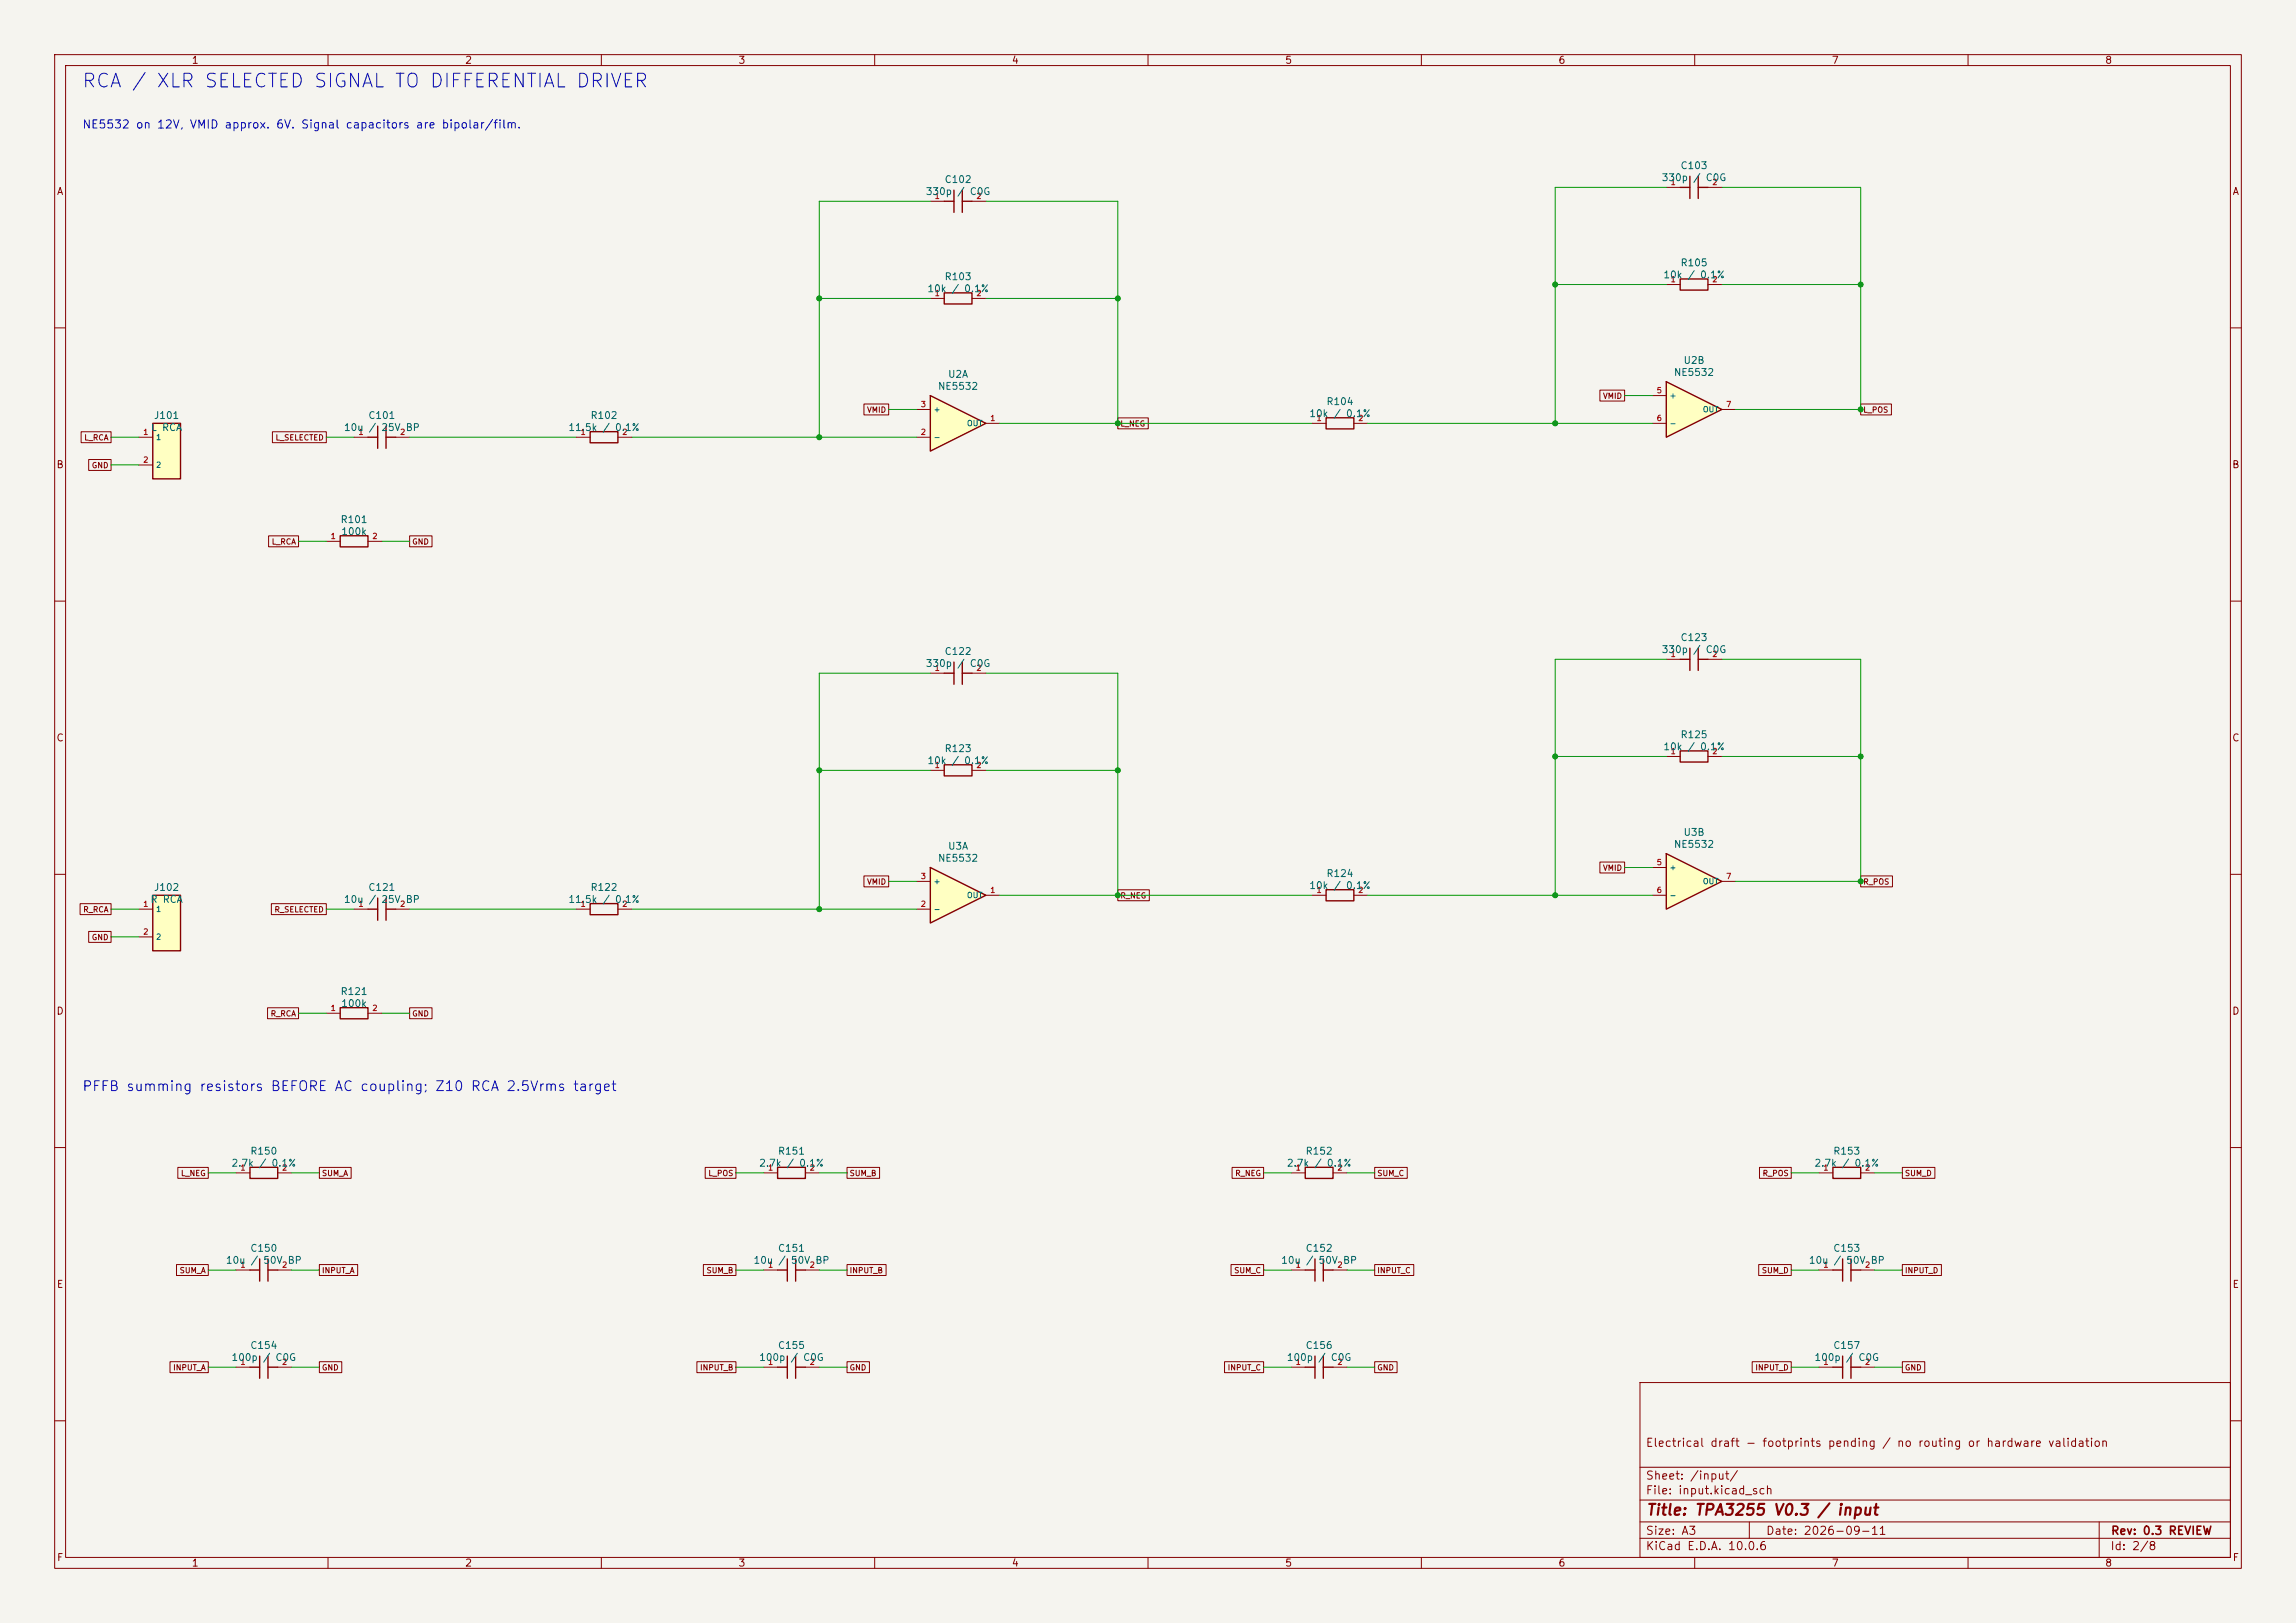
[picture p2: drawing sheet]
<svg xmlns="http://www.w3.org/2000/svg" width="420mm" height="297mm" viewBox="0 0 420 297" stroke-linecap="round" stroke-linejoin="round" font-family="sans-serif">
<defs><g id="words">
<text font-size="2.5" fill="#0000c2" x="14.9" y="16.7">RCA / XLR SELECTED SIGNAL TO DIFFERENTIAL DRIVER</text>
<text font-size="2" fill="#840000" x="301" y="277.8">Title: TPA3255 V0.3 / input</text>
<text font-size="1.8" fill="#0000c2" x="14.9" y="200.1">PFFB summing resistors BEFORE AC coupling; Z10 RCA 2.5Vrms target</text>
<text font-size="1.5" fill="#0000c2" x="15" y="23.9">NE5532 on 12V, VMID approx. 6V. Signal capacitors are bipolar/film.</text>
<g font-size="1.5" fill="#840000">
<text x="300.9" y="265.1">Electrical draft - footprints pending / no routing or hardware validation</text>
<text x="300.9" y="273.8">File: input.kicad_sch</text>
<text x="300.9" y="271.1">Sheet: /input/</text>
<text x="300.9" y="281.2">Size: A3</text>
<text x="322.9" y="281.2">Date: 2026-09-11</text>
<text x="386" y="281.2">Rev: 0.3 REVIEW</text>
<text x="300.9" y="284">KiCad E.D.A. 10.0.6</text>
<text x="385.9" y="284">Id: 2/8</text>
</g>
<g font-size="1.3" fill="#840000">
<text x="35" y="12">1</text>
<text x="85" y="12">2</text>
<text x="135" y="12">3</text>
<text x="185" y="12">4</text>
<text x="235" y="12">5</text>
<text x="285" y="12">6</text>
<text x="335" y="12">7</text>
<text x="385" y="12">8</text>
<text x="10.3" y="36">A</text>
<text x="408.3" y="36">A</text>
<text x="10.2" y="86">B</text>
<text x="408.2" y="86">B</text>
<text x="10.2" y="136">C</text>
<text x="408.2" y="136">C</text>
<text x="10.2" y="186">D</text>
<text x="408.2" y="186">D</text>
<text x="10.3" y="236">E</text>
<text x="408.3" y="236">E</text>
<text x="10.3" y="286">F</text>
<text x="35" y="287">1</text>
<text x="85" y="287">2</text>
<text x="135" y="287">3</text>
<text x="185" y="287">4</text>
<text x="235" y="287">5</text>
<text x="285" y="287">6</text>
<text x="335" y="287">7</text>
<text x="385" y="287">8</text>
<text x="408.3" y="286">F</text>
</g>
<g font-size="1.3" fill="#006464">
<text x="169.2" y="36">330p</text>
<text x="172.7" y="33.8">C102</text>
<text x="175" y="36">/ C0G</text>
<text x="303.9" y="33.5">330p</text>
<text x="307.3" y="31.3">C103</text>
<text x="309.6" y="33.5">/ C0G</text>
<text x="169.5" y="53.8">10k / 0.1%</text>
<text x="172.7" y="51.6">R103</text>
<text x="304.2" y="51.2">10k / 0.1%</text>
<text x="307.3" y="49">R105</text>
<text x="171.5" y="71.6">NE5532</text>
<text x="173.3" y="69.4">U2A</text>
<text x="306.1" y="69.1">NE5532</text>
<text x="307.8" y="66.9">U2B</text>
<text x="28.1" y="77">J101</text>
<text x="67.3" y="77">C101</text>
<text x="107.9" y="77">R102</text>
<text x="239.4" y="76.6">10k / 0.1%</text>
<text x="242.5" y="74.4">R104</text>
<text x="27.5" y="79.2">L RCA</text>
<text x="62.8" y="79.2">10u /</text>
<text x="69.6" y="79.2">25V BP</text>
<text x="103.9" y="79.2">11.5k / 0.1%</text>
<text x="62.2" y="96">R101</text>
<text x="62.3" y="98.2">100k</text>
<text x="303.9" y="119.8">330p</text>
<text x="307.3" y="117.6">C123</text>
<text x="309.6" y="119.8">/ C0G</text>
<text x="169.2" y="122.4">330p</text>
<text x="172.7" y="120.2">C122</text>
<text x="175" y="122.4">/ C0G</text>
<text x="172.7" y="137.9">R123</text>
<text x="304.2" y="137.6">10k / 0.1%</text>
<text x="307.3" y="135.4">R125</text>
<text x="169.5" y="140.1">10k / 0.1%</text>
<text x="173.3" y="155.8">U3A</text>
<text x="306.1" y="155.5">NE5532</text>
<text x="307.8" y="153.3">U3B</text>
<text x="171.5" y="158">NE5532</text>
<text x="242.5" y="160.8">R124</text>
<text x="27.4" y="165.5">R RCA</text>
<text x="28.1" y="163.3">J102</text>
<text x="62.8" y="165.5">10u /</text>
<text x="67.3" y="163.3">C121</text>
<text x="69.6" y="165.5">25V BP</text>
<text x="103.9" y="165.5">11.5k / 0.1%</text>
<text x="107.9" y="163.3">R122</text>
<text x="239.4" y="163">10k / 0.1%</text>
<text x="62.2" y="182.4">R121</text>
<text x="62.3" y="184.6">100k</text>
<text x="42.2" y="213.8">2.7k / 0.1%</text>
<text x="45.7" y="211.6">R150</text>
<text x="138.8" y="213.8">2.7k / 0.1%</text>
<text x="142.2" y="211.6">R151</text>
<text x="235.3" y="213.8">2.7k / 0.1%</text>
<text x="238.7" y="211.6">R152</text>
<text x="331.8" y="213.8">2.7k / 0.1%</text>
<text x="335.2" y="211.6">R153</text>
<text x="41.2" y="231.6">10u /</text>
<text x="45.7" y="229.4">C150</text>
<text x="48" y="231.6">50V BP</text>
<text x="137.7" y="231.6">10u /</text>
<text x="142.2" y="229.4">C151</text>
<text x="144.6" y="231.6">50V BP</text>
<text x="234.2" y="231.6">10u /</text>
<text x="238.7" y="229.4">C152</text>
<text x="241.1" y="231.6">50V BP</text>
<text x="330.8" y="231.6">10u /</text>
<text x="335.2" y="229.4">C153</text>
<text x="337.6" y="231.6">50V BP</text>
<text x="42.2" y="249.4">100p</text>
<text x="45.7" y="247.2">C154</text>
<text x="48" y="249.4">/ C0G</text>
<text x="138.8" y="249.4">100p</text>
<text x="142.2" y="247.2">C155</text>
<text x="144.5" y="249.4">/ C0G</text>
<text x="235.3" y="249.4">100p</text>
<text x="238.7" y="247.2">C156</text>
<text x="241" y="249.4">/ C0G</text>
<text x="331.8" y="249.4">100p</text>
<text x="335.2" y="247.2">C157</text>
<text x="337.5" y="249.4">/ C0G</text>
</g>
<g font-size="1" fill="#a90000">
<text x="305.5" y="34.1">1</text>
<text x="313.1" y="34.1">2</text>
<text x="170.9" y="36.6">1</text>
<text x="178.5" y="36.6">2</text>
<text x="305.5" y="51.9">1</text>
<text x="313.1" y="51.9">2</text>
<text x="170.9" y="54.4">1</text>
<text x="178.5" y="54.4">2</text>
<text x="168.3" y="74.7">3</text>
<text x="181" y="77.3">1</text>
<text x="240.7" y="77.3">1</text>
<text x="248.3" y="77.3">2</text>
<text x="303" y="72.2">5</text>
<text x="303" y="77.3">6</text>
<text x="315.7" y="74.7">7</text>
<text x="26.1" y="79.8">1</text>
<text x="65.5" y="79.8">1</text>
<text x="73.1" y="79.8">2</text>
<text x="106.1" y="79.8">1</text>
<text x="113.7" y="79.8">2</text>
<text x="168.3" y="79.8">2</text>
<text x="26.1" y="84.9">2</text>
<text x="60.4" y="98.9">1</text>
<text x="68" y="98.9">2</text>
<text x="170.9" y="123">1</text>
<text x="178.5" y="123">2</text>
<text x="305.5" y="120.5">1</text>
<text x="313.1" y="120.5">2</text>
<text x="170.9" y="140.8">1</text>
<text x="178.5" y="140.8">2</text>
<text x="305.5" y="138.2">1</text>
<text x="313.1" y="138.2">2</text>
<text x="168.3" y="161.1">3</text>
<text x="303" y="158.6">5</text>
<text x="315.7" y="161.1">7</text>
<text x="26.1" y="166.2">1</text>
<text x="65.5" y="166.2">1</text>
<text x="73.1" y="166.2">2</text>
<text x="106.1" y="166.2">1</text>
<text x="113.7" y="166.2">2</text>
<text x="168.3" y="166.2">2</text>
<text x="181" y="163.6">1</text>
<text x="240.7" y="163.6">1</text>
<text x="248.3" y="163.6">2</text>
<text x="303" y="163.6">6</text>
<text x="26.1" y="171.3">2</text>
<text x="60.4" y="185.2">1</text>
<text x="68" y="185.2">2</text>
<text x="43.9" y="214.4">1</text>
<text x="51.5" y="214.4">2</text>
<text x="140.4" y="214.4">1</text>
<text x="148" y="214.4">2</text>
<text x="236.9" y="214.4">1</text>
<text x="244.5" y="214.4">2</text>
<text x="333.4" y="214.4">1</text>
<text x="341.1" y="214.4">2</text>
<text x="43.9" y="232.2">1</text>
<text x="51.5" y="232.2">2</text>
<text x="140.4" y="232.2">1</text>
<text x="148" y="232.2">2</text>
<text x="236.9" y="232.2">1</text>
<text x="244.5" y="232.2">2</text>
<text x="333.4" y="232.2">1</text>
<text x="341.1" y="232.2">2</text>
<text x="43.9" y="250">1</text>
<text x="51.5" y="250">2</text>
<text x="140.4" y="250">1</text>
<text x="148" y="250">2</text>
<text x="236.9" y="250">1</text>
<text x="244.5" y="250">2</text>
<text x="333.4" y="250">1</text>
<text x="341.1" y="250">2</text>
</g>
<g font-size="1" fill="#840000">
<text x="158.5" y="75.8">VMID</text>
<text x="293.1" y="73.2">VMID</text>
<text x="340.7" y="75.8">L_POS</text>
<text x="15.3" y="80.8">L_RCA</text>
<text x="50.3" y="80.8">L_SELECTED</text>
<text x="204.8" y="78.3">L_NEG</text>
<text x="16.7" y="85.9">GND</text>
<text x="49.6" y="99.9">L_RCA</text>
<text x="75.3" y="99.9">GND</text>
<text x="293.1" y="159.6">VMID</text>
<text x="15.1" y="167.2">R_RCA</text>
<text x="50.1" y="167.2">R_SELECTED</text>
<text x="158.5" y="162.1">VMID</text>
<text x="204.8" y="164.7">R_NEG</text>
<text x="340.7" y="162.1">R_POS</text>
<text x="16.7" y="172.3">GND</text>
<text x="49.4" y="186.2">R_RCA</text>
<text x="75.3" y="186.2">GND</text>
<text x="33" y="215.5">L_NEG</text>
<text x="58.8" y="215.5">SUM_A</text>
<text x="129.5" y="215.5">L_POS</text>
<text x="155.3" y="215.5">SUM_B</text>
<text x="225.9" y="215.5">R_NEG</text>
<text x="251.8" y="215.5">SUM_C</text>
<text x="322.3" y="215.5">R_POS</text>
<text x="348.4" y="215.5">SUM_D</text>
<text x="32.8" y="233.2">SUM_A</text>
<text x="58.8" y="233.2">INPUT_A</text>
<text x="129.1" y="233.2">SUM_B</text>
<text x="155.3" y="233.2">INPUT_B</text>
<text x="225.7" y="233.2">SUM_C</text>
<text x="251.8" y="233.2">INPUT_C</text>
<text x="322.2" y="233.2">SUM_D</text>
<text x="348.4" y="233.2">INPUT_D</text>
<text x="31.6" y="251">INPUT_A</text>
<text x="58.8" y="251">GND</text>
<text x="127.9" y="251">INPUT_B</text>
<text x="155.3" y="251">GND</text>
<text x="224.5" y="251">INPUT_C</text>
<text x="251.8" y="251">GND</text>
<text x="321" y="251">INPUT_D</text>
<text x="348.4" y="251">GND</text>
</g>
<g font-size="1" fill="#006464">
<text x="170.7" y="75.7">+</text>
<text x="305.3" y="73.1">+</text>
<text x="311.4" y="75.7">OUT</text>
<text x="28.4" y="80.8">1</text>
<text x="170.7" y="80.8">-</text>
<text x="176.8" y="78.2">OUT</text>
<text x="305.3" y="78.2">-</text>
<text x="28.4" y="85.8">2</text>
<text x="305.3" y="159.5">+</text>
<text x="28.4" y="167.1">1</text>
<text x="170.7" y="167.1">-</text>
<text x="170.7" y="162">+</text>
<text x="176.8" y="164.6">OUT</text>
<text x="305.3" y="164.6">-</text>
<text x="311.4" y="162">OUT</text>
<text x="28.4" y="172.2">2</text>
</g>
</g></defs>
<path d="M0 0h420v297h-420z" fill="#f5f4ef" stroke="#f5f4ef" stroke-width=".18"/>
<g fill="none" stroke="#840000" stroke-width=".18">
<path d="M10 10h400v277h-400zM12 12h396v273h-396zM60 10v2M110 10v2M160 10v2M210 10v2M260 10v2M310 10v2M360 10v2M10 60h2M408 60h2M10 110h2"/>
<path d="M408 110h2M10 160h2M408 160h2M10 210h2M408 210h2M300 253h108v32h-108zM10 260h2M300 278.5h108M300 274.5h108M300 268.5h108M320 278.5v3M384 278.5v6.5"/>
<path d="M408 260h2M60 285v2M110 285v2M160 285v2M210 285v2M260 285v2M300 281.5h108M310 285v2M360 285v2"/>
</g>
<path d="M170.2 72.4l10.1 5.1-10.1 5.1z" fill="#ffffc2"/>
<path d="M170.2 72.4l10.1 5.1-10.1 5.1zM67.3 166.4h1.8M69.1 164.3v4.1M70.6 166.4h1.8M70.6 164.3v4.1" fill="none" stroke="#840000" stroke-width=".25"/>
<path d="M167.6 74.9h2.6M180.3 77.5h2.6M167.6 80h2.6M64.8 166.4h2.5M72.4 166.4h2.5" fill="none" stroke="#840000" stroke-width=".18"/>
<path d="M27.9 77.5h5.1v10.1h-5.1z" fill="#ffffc2"/>
<path d="M27.9 77.5h5.1v10.1h-5.1zM142.2 232.4h1.8M144 230.4v4M145.5 232.4h1.8M145.5 230.4v4" fill="none" stroke="#840000" stroke-width=".25"/>
<path d="M25.4 80h2.5M25.4 85.1h2.5M139.7 232.4h2.5M147.3 232.4h2.6" fill="none" stroke="#840000" stroke-width=".18"/>
<path d="M27.9 163.8h5.1v10.2h-5.1z" fill="#ffffc2"/>
<g fill="none" stroke="#840000" stroke-width=".25">
<path d="M172.7 36.8h1.8M174.5 34.8v4.1M176 36.8h1.8M176 34.8v4.1M172.7 53.6h5.1v2h-5.1zM242.6 76.5h5v2h-5zM309.1 118.6v4.1M310.6 118.6v4.1M172.7 123.2h1.8M174.5 121.2v4M176 121.2v4M176 123.2h1.8"/>
<path d="M307.3 120.7h1.8M310.6 120.7h1.8M27.9 163.8h5.1v10.2h-5.1zM107.9 165.4h5.1v2h-5.1zM62.2 184.4h5.1v2h-5.1zM142.2 213.6h5.1v2h-5.1zM45.7 250.2h1.8M47.5 248.2v4M49 250.2h1.8M49 248.2v4M335.3 250.2h1.8M337.1 248.2v4"/>
<path d="M338.6 250.2h1.8M338.6 248.2v4"/>
</g>
<g fill="none" stroke="#840000" stroke-width=".18">
<path d="M170.2 36.8h2.5M177.8 36.8h2.5M170.2 54.6h2.5M177.8 54.6h2.5M240 77.5h2.6M247.6 77.5h2.6M170.2 123.2h2.5M177.8 123.2h2.5M304.8 120.7h2.5M312.4 120.7h2.6M25.4 166.4h2.5M25.4 171.5h2.5"/>
<path d="M105.4 166.4h2.5M113 166.4h2.6M59.7 185.4h2.5M67.3 185.4h2.5M139.7 214.6h2.5M147.3 214.6h2.6M43.2 250.2h2.5M50.8 250.2h2.5M332.7 250.2h2.6M340.4 250.2h2.5"/>
</g>
<path d="M304.8 156.2l10.2 5.1-10.2 5.1z" fill="#ffffc2"/>
<path d="M307.3 137.4h5.1v2h-5.1zM304.8 156.2l10.2 5.1-10.2 5.1zM45.7 213.6h5.1v2h-5.1z" fill="none" stroke="#840000" stroke-width=".25"/>
<path d="M304.8 138.4h2.5M312.4 138.4h2.6M302.3 158.8h2.5M302.3 163.8h2.5M315 161.3h2.5M43.2 214.6h2.5M50.8 214.6h2.5" fill="none" stroke="#840000" stroke-width=".18"/>
<path d="M170.2 158.8l10.1 5-10.1 5.1z" fill="#ffffc2"/>
<g fill="none" stroke="#840000" stroke-width=".25">
<path d="M307.3 34.3h1.8M309.1 32.3v4M310.6 34.3h1.8M310.6 32.3v4M69.1 78v4M70.6 78v4M62.2 98h5.1v2.1h-5.1zM67.3 80h1.8M70.6 80h1.8M172.7 140h5.1v2h-5.1zM170.2 158.8l10.1 5-10.1 5.1zM242.6 162.8h5v2h-5z"/>
<path d="M238.8 213.6h5v2h-5zM335.3 213.6h5.1v2h-5.1zM45.7 232.4h1.8M47.5 230.4v4M49 232.4h1.8M49 230.4v4M238.8 232.4h1.7M240.5 230.4v4M242.1 232.4h1.7M242.1 230.4v4M335.3 232.4h1.8M337.1 230.4v4"/>
<path d="M338.6 232.4h1.8M338.6 230.4v4M238.8 250.2h1.7M240.5 248.2v4M242.1 248.2v4M242.1 250.2h1.7"/>
</g>
<g fill="none" stroke="#840000" stroke-width=".18">
<path d="M304.8 34.3h2.5M312.4 34.3h2.6M59.7 99.1h2.5M64.8 80h2.5M67.3 99.1h2.5M72.4 80h2.5M170.2 141h2.5M177.8 141h2.5M167.6 166.4h2.6M167.6 161.3h2.6M180.3 163.8h2.6M240 163.8h2.6"/>
<path d="M247.6 163.8h2.6M236.2 214.6h2.6M243.8 214.6h2.6M332.7 214.6h2.6M340.4 214.6h2.5M43.2 232.4h2.5M50.8 232.4h2.5M236.2 232.4h2.6M243.8 232.4h2.6M332.7 232.4h2.6M340.4 232.4h2.5M236.2 250.2h2.6"/>
<path d="M243.8 250.2h2.6"/>
</g>
<path d="M304.8 69.9l10.2 5-10.2 5.1z" fill="#ffffc2"/>
<path d="M307.3 51.1h5.1v2h-5.1zM107.9 79h5.1v2h-5.1zM304.8 69.9l10.2 5-10.2 5.1zM142.2 250.2h1.8M144 248.2v4M145.5 250.2h1.8M145.5 248.2v4" fill="none" stroke="#840000" stroke-width=".25"/>
<g fill="none" stroke="#840000" stroke-width=".18">
<path d="M304.8 52.1h2.5M312.4 52.1h2.6M14.8 79h5.5v2h-5.5zM49.8 79h9.9v2h-9.9zM158 73.9h4.6v2h-4.6zM204.5 76.5h5.5v2h-5.5zM292.7 71.4h4.5v2h-4.5zM302.3 72.4h2.5M302.3 77.5h2.5M315 74.9h2.5M340.4 73.9h5.6v2h-5.6zM16.2 84.1h4.1v2h-4.1z"/>
<path d="M49.1 98.1h5.5v2h-5.5zM74.9 98.1h4.1v2h-4.1zM105.4 80h2.5M113 80h2.6M292.7 157.7h4.5v2.1h-4.5zM14.7 165.4h5.6v2h-5.6zM16.2 170.4h4.1v2.1h-4.1zM49.6 165.4h10.1v2h-10.1zM158 160.3h4.6v2h-4.6zM204.5 162.8h5.7v2h-5.7zM340.4 160.3h5.8v2h-5.8zM48.9 184.4h5.7v2h-5.7z"/>
<path d="M74.9 184.4h4.1v2h-4.1zM32.5 213.6h5.6v2h-5.6zM58.4 213.6h5.8v2h-5.8zM129 213.6h5.6v2h-5.6zM154.9 213.6h6v2h-6zM225.4 213.6h5.7v2h-5.7zM251.5 213.6h5.9v2h-5.9zM321.8 213.6h5.9v2h-5.9zM348 213.6h5.9v2h-5.9zM32.3 231.4h5.8v2h-5.8zM58.4 231.4h7v2h-7zM128.7 231.4h5.9v2h-5.9z"/>
<path d="M154.9 231.4h7.2v2h-7.2zM225.2 231.4h5.9v2h-5.9zM251.5 231.4h7.1v2h-7.1zM321.7 231.4h6v2h-6zM348 231.4h7.1v2h-7.1zM31.1 249.2h7v2h-7zM58.4 249.2h4.1v2h-4.1zM127.5 249.2h7.1v2h-7.1zM139.7 250.2h2.5M147.3 250.2h2.6M154.9 249.2h4.1v2h-4.1zM224 249.2h7.1v2h-7.1z"/>
<path d="M251.5 249.2h4.1v2h-4.1zM320.5 249.2h7.2v2h-7.2zM348 249.2h4.1v2h-4.1z"/>
</g>
<g fill="none" stroke="#009600" stroke-width=".18">
<path d="M170.2 36.8h-20.3v43.2M180.3 36.8h24.2v40.7M304.8 34.3h-20.3v43.2M315 34.3h25.4v40.6h-22.9M149.9 54.6h20.3M180.3 54.6h24.2M284.5 52.1h20.3M315 52.1h25.4M162.6 74.9h5M182.9 77.5h57.1M250.2 77.5h52.1M297.2 72.4h5.1"/>
<path d="M20.3 85.1h5.1M20.3 80h5.1M54.6 99.1h5.1M59.7 80h5.1M69.8 99.1h5.1M74.9 80h30.5M115.6 80h52M170.2 123.2h-20.3v43.2M180.3 123.2h24.2v40.6M284.5 138.4h20.3M304.8 120.7h-20.3v43.1M315 120.7h25.4v40.6h-22.9"/>
<path d="M315 138.4h25.4M149.9 141h20.3M180.3 141h24.2M297.2 158.8h5.1M20.3 171.5h5.1M20.3 166.4h5.1M59.7 166.4h5.1M74.9 166.4h30.5M115.6 166.4h52M162.6 161.3h5M182.9 163.8h57.1M250.2 163.8h52.1"/>
<path d="M54.6 185.4h5.1M69.8 185.4h5.1M38.1 214.6h5.1M53.3 214.6h5.1M134.6 214.6h5.1M149.9 214.6h5M231.1 214.6h5.1M246.4 214.6h5.1M327.7 214.6h5M342.9 214.6h5.1M38.1 232.4h5.1M53.3 232.4h5.1"/>
<path d="M134.6 232.4h5.1M149.9 232.4h5M231.1 232.4h5.1M246.4 232.4h5.1M327.7 232.4h5M342.9 232.4h5.1M38.1 250.2h5.1M53.3 250.2h5.1M134.6 250.2h5.1M149.9 250.2h5M231.1 250.2h5.1M246.4 250.2h5.1"/>
<path d="M327.7 250.2h5M342.9 250.2h5.1"/>
</g>
<g fill="#009600" stroke="#009600" stroke-width=".18">
<circle cx="149.9" cy="54.6" r=".46"/>
<circle cx="149.9" cy="80" r=".46"/>
<circle cx="284.5" cy="163.8" r=".46"/>
<circle cx="284.5" cy="138.4" r=".46"/>
<circle cx="340.4" cy="138.4" r=".46"/>
<circle cx="340.4" cy="161.3" r=".46"/>
<circle cx="149.9" cy="141" r=".46"/>
<circle cx="149.9" cy="166.4" r=".46"/>
<circle cx="204.5" cy="141" r=".46"/>
<circle cx="204.5" cy="163.8" r=".46"/>
<circle cx="204.5" cy="54.6" r=".46"/>
<circle cx="204.5" cy="77.5" r=".46"/>
<circle cx="284.5" cy="52.1" r=".46"/>
<circle cx="284.5" cy="77.5" r=".46"/>
<circle cx="340.4" cy="52.1" r=".46"/>
<circle cx="340.4" cy="74.9" r=".46"/>
</g>
<use href="#words"/>
</svg>
